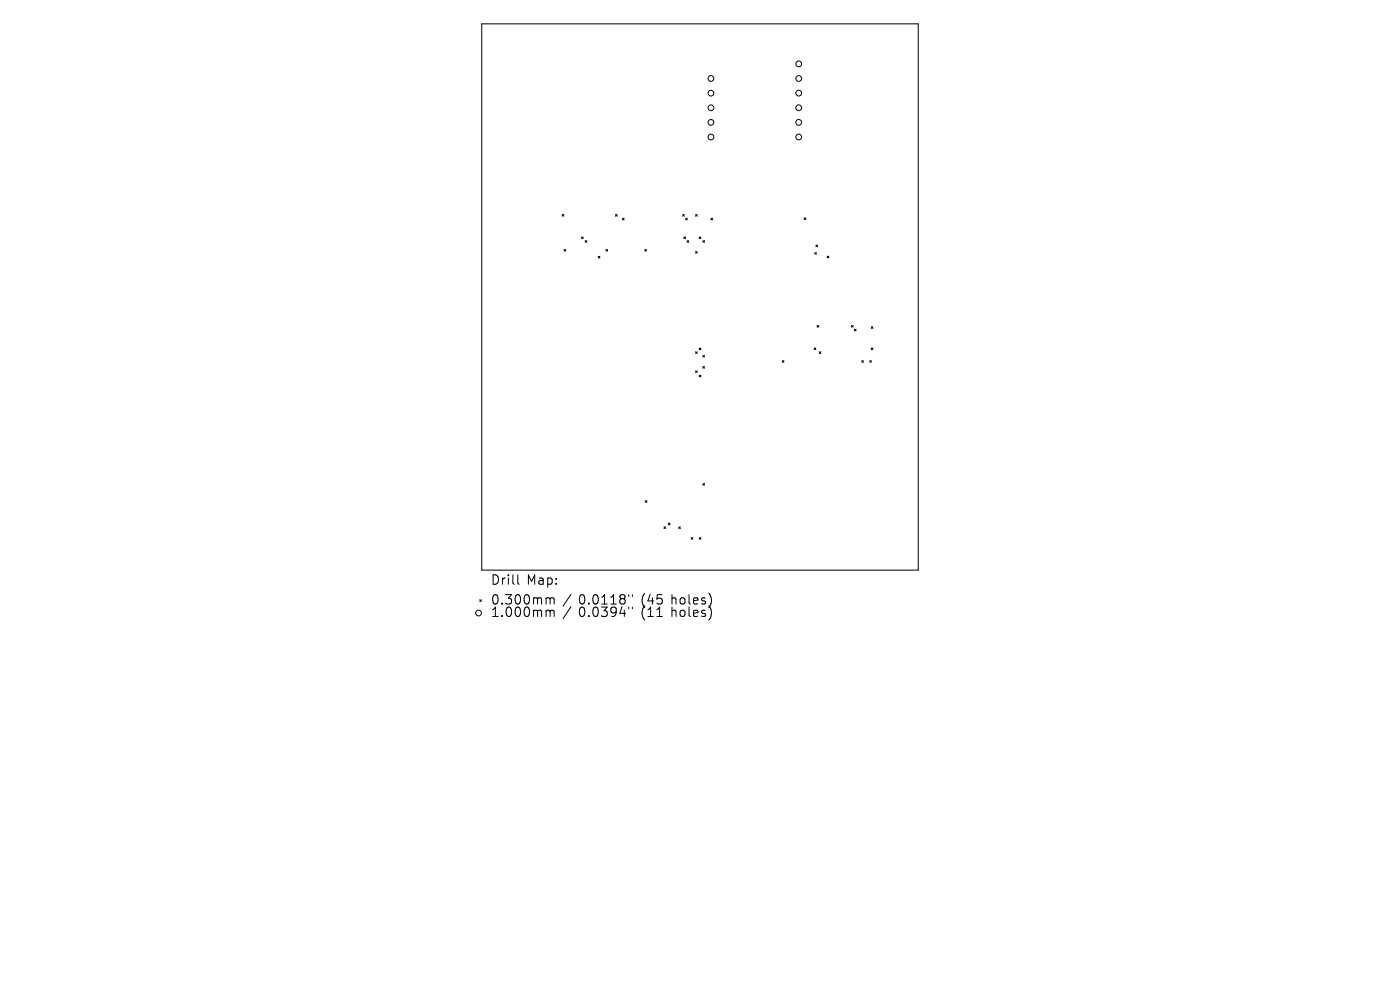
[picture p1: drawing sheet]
<svg xmlns="http://www.w3.org/2000/svg" width="297mm" height="210mm" viewBox="0 0 297 210" stroke-linecap="round" stroke-linejoin="round" font-family="sans-serif">
<defs><g id="words">
<g font-size="2.8">
<text x="104.1" y="124.5">Drill</text>
<text x="111.7" y="124.5">Map:</text>
<text x="104.1" y="128.7">0.300mm</text>
<text x="104.1" y="131.3">1.000mm</text>
<text x="122.7" y="128.7">0.0118&quot;</text>
<text x="122.7" y="131.3">0.0394&quot;</text>
<text x="136" y="128.7">(45</text>
<text x="136" y="131.3">(11</text>
<text x="142.5" y="128.7">holes)</text>
<text x="142.5" y="131.3">holes)</text>
</g>
</g></defs>
<g fill="none" stroke="#000" stroke-width=".21">
<path d="M102.2 5.1h92.6v115.8h-92.6zM119.3 45.5l.3 .4M119.6 45.5l-.3 .4M119.6 52.9l.4 .4M120 52.9l-.4 .4M123.4 50.3l.3 .3M123.7 50.3l-.3 .3M124.1 51l.4 .4M124.5 51l-.4 .4M126.9 54.4l.4 .3M127.3 54.4l-.4 .3M128.5 52.9l.4 .4"/>
<path d="M128.9 52.9l-.4 .4M130.6 45.5l.3 .4M130.9 45.5l-.3 .4M132 46.3l.4 .4M132.4 46.3l-.4 .4M136.8 52.9l.4 .4M137.2 52.9l-.4 .4M144.8 45.5l.4 .4M145.1 50.3l.3 .3M145.2 45.5l-.4 .4M145.4 50.3l-.3 .3M145.4 46.3l.4 .4"/>
<path d="M145.8 51l.3 .4M145.8 46.3l-.4 .4M146.1 51l-.3 .4M147.6 45.5l.3 .4M147.6 53.3l.3 .4M147.9 45.5l-.3 .4M147.9 53.3l-.3 .4M148.3 50.3l.4 .3M148.7 50.3l-.4 .3M149.1 51l.4 .4M149.5 51l-.4 .4M150.8 46.3l.4 .4"/>
<path d="M151.2 46.3l-.4 .4M170.6 46.2l.4 .4M171 46.2l-.4 .4M172.8 53.6l.4 .3M173.1 52l.4 .3M173.2 53.6l-.4 .3M173.5 52l-.4 .3M175.5 54.3l.3 .4M175.8 54.3l-.3 .4M147.6 74.6l.3 .4M147.6 78.7l.3 .3M147.9 74.6l-.3 .4"/>
<path d="M147.9 78.7l-.3 .3M148.3 73.8l.4 .4M148.3 79.6l.4 .4M148.7 73.8l-.4 .4M148.7 79.6l-.4 .4M149.1 75.4l.4 .4M149.1 77.7l.4 .4M149.5 75.4l-.4 .4M149.5 77.7l-.4 .4M165.9 76.5l.4 .4M166.3 76.5l-.4 .4M172.7 73.8l.4 .4"/>
<path d="M173.1 73.8l-.4 .4M173.3 69l.4 .4M173.7 69l-.4 .4M173.8 74.6l.4 .4M174.2 74.6l-.4 .4M180.6 69l.4 .4M181 69l-.4 .4M181.3 69.8l.3 .4M181.6 69.8l-.3 .4M182.8 76.5l.4 .4M183.2 76.5l-.4 .4M184.5 76.5l.4 .4"/>
<path d="M184.8 69.3l.4 .4M184.8 73.8l.4 .4M184.9 76.5l-.4 .4M185.2 69.3l-.4 .4M185.2 73.8l-.4 .4M136.9 106.2l.4 .4M137.3 106.2l-.4 .4M140.9 111.8l.3 .3M141.2 111.8l-.3 .3M141.8 111l.4 .3M142.2 111l-.4 .3M144 111.8l.3 .3"/>
<path d="M144.3 111.8l-.3 .3M146.6 114l.4 .4M147 114l-.4 .4M148.3 114l.4 .4M148.7 114l-.4 .4M149.1 102.6l.4 .3M149.5 102.6l-.4 .3M101.8 127.2l.3 .4M102.1 127.2l-.3 .4M109.9 121.9v1.8l.2 .2M116.4 126.8l.3 .3M116.4 129.4l.3 .3"/>
<path d="M116.7 127.1v1M116.7 129.7v1.1M116.7 127.1l.3-.3 .5 .1 .1 1.2M116.7 129.7l.3-.3 .5 .1 .1 1.3M121.1 126l-1.7 2.6M121.1 128.7l-1.7 2.6M133.4 126.1v.4M133.4 128.8v.4M134.2 126.1v.4M134.2 128.8v.4M139.4 130.8h1.1M150.8 126.7v1.3"/>
<path d="M150.8 129.4v1.3"/>
<circle cx="150.8" cy="16.7" r=".61"/>
<circle cx="150.8" cy="19.8" r=".61"/>
<circle cx="169.4" cy="16.7" r=".61"/>
<circle cx="169.4" cy="13.6" r=".61"/>
<circle cx="169.4" cy="19.8" r=".61"/>
<circle cx="150.8" cy="29.1" r=".61"/>
<circle cx="150.8" cy="26" r=".61"/>
<circle cx="150.8" cy="22.9" r=".61"/>
<circle cx="169.4" cy="29.1" r=".61"/>
<circle cx="169.4" cy="26" r=".61"/>
<circle cx="169.4" cy="22.9" r=".61"/>
<circle cx="101.5" cy="130" r=".61"/>
</g>
<use href="#words"/>
</svg>
